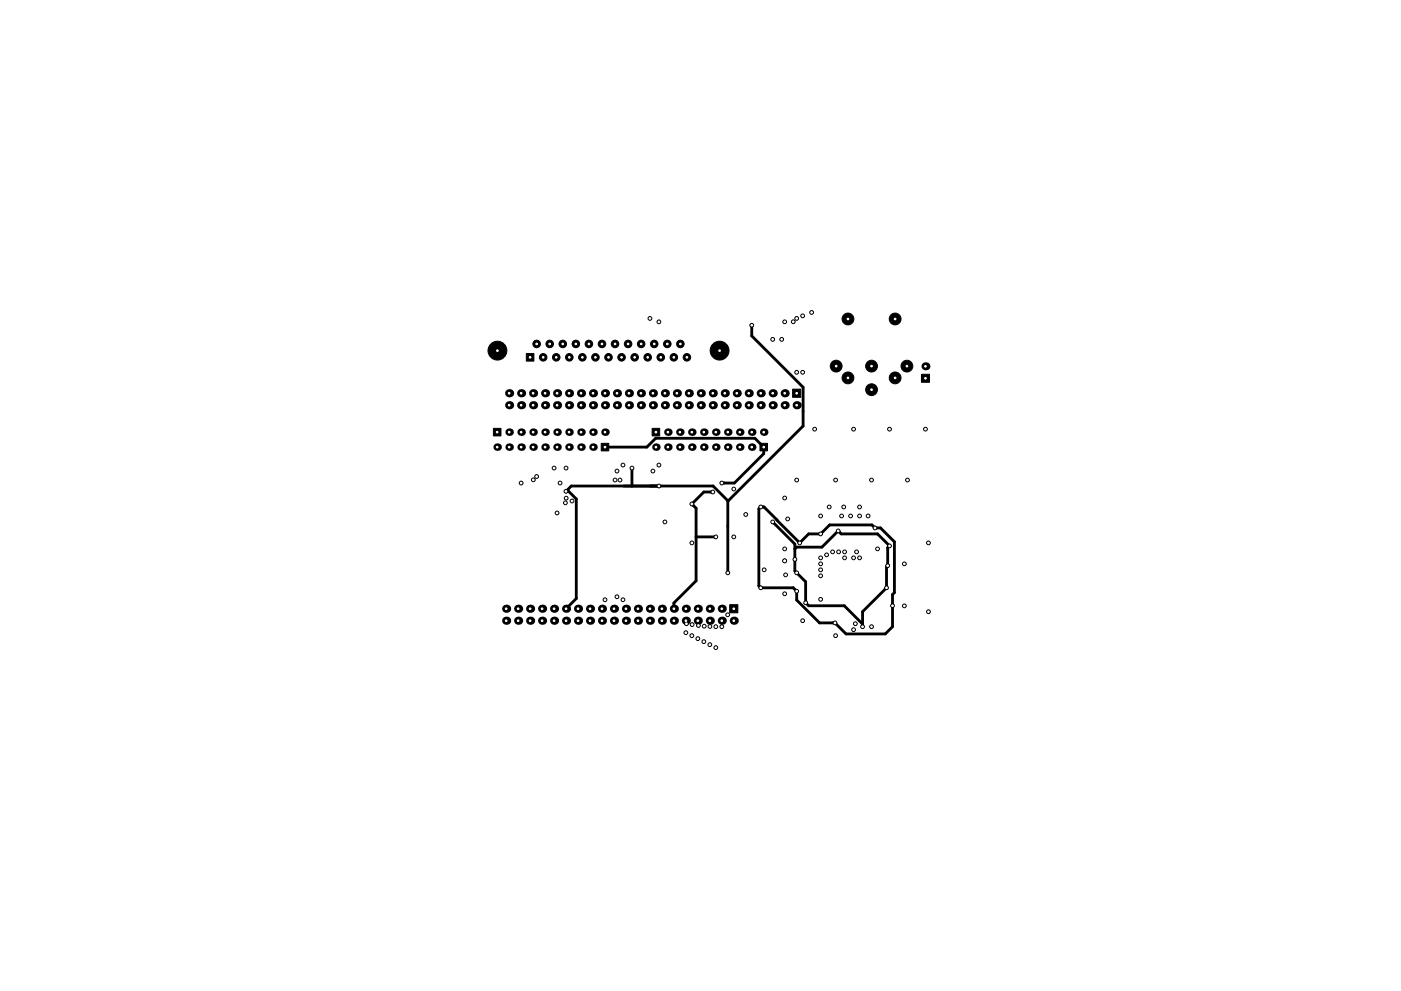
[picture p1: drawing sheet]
<svg xmlns="http://www.w3.org/2000/svg" width="297mm" height="210mm" viewBox="0 0 297 210" stroke-linecap="round" stroke-linejoin="round" font-family="sans-serif">
<g fill="#000" stroke="#000" stroke-width=".21">
<path d="M111.6 75h1.6v1.6h-1.6zM195.4 79.4h1.7v1.7h-1.7zM104.6 90.9h1.6v1.6h-1.6zM127.5 94.1h1.6v1.6h-1.6zM138.3 90.9h1.6v1.6h-1.6zM161.1 94.1h1.6v1.6h-1.6zM168 82.6h1.8v1.7h-1.8zM154.7 128.3h1.7v1.7h-1.7z"/>
<circle cx="105.5" cy="74.4" r="2"/>
<circle cx="113.8" cy="73" r=".8"/>
<circle cx="115.2" cy="75.8" r=".8"/>
<circle cx="116.6" cy="73" r=".8"/>
<circle cx="117.9" cy="75.8" r=".8"/>
<circle cx="119.3" cy="73" r=".8"/>
<circle cx="120.7" cy="75.8" r=".8"/>
<circle cx="122.1" cy="73" r=".8"/>
<circle cx="123.5" cy="75.8" r=".8"/>
<circle cx="124.9" cy="73" r=".8"/>
<circle cx="126.2" cy="75.8" r=".8"/>
<circle cx="127.6" cy="73" r=".8"/>
<circle cx="129" cy="75.8" r=".8"/>
<circle cx="130.4" cy="73" r=".8"/>
<circle cx="131.8" cy="75.8" r=".8"/>
<circle cx="133.2" cy="73" r=".8"/>
<circle cx="134.6" cy="75.8" r=".8"/>
<circle cx="135.9" cy="73" r=".8"/>
<circle cx="137.3" cy="75.8" r=".8"/>
<circle cx="137.8" cy="67.6" r=".4"/>
<circle cx="138.7" cy="73" r=".8"/>
<circle cx="139.7" cy="68.3" r=".4"/>
<circle cx="140.1" cy="75.8" r=".8"/>
<circle cx="141.5" cy="73" r=".8"/>
<circle cx="142.9" cy="75.8" r=".8"/>
<circle cx="144.2" cy="73" r=".8"/>
<circle cx="145.6" cy="75.8" r=".8"/>
<circle cx="152.6" cy="74.4" r="2"/>
<circle cx="159.4" cy="69" r=".4"/>
<circle cx="163.8" cy="72" r=".4"/>
<circle cx="165.7" cy="72" r=".4"/>
<circle cx="166.4" cy="68.3" r=".4"/>
<circle cx="168.2" cy="68.3" r=".4"/>
<circle cx="168.9" cy="79" r=".4"/>
<circle cx="168.9" cy="67.6" r=".4"/>
<circle cx="170.2" cy="67" r=".4"/>
<circle cx="170.2" cy="79" r=".4"/>
<circle cx="172.1" cy="66.3" r=".4"/>
<circle cx="177.3" cy="77.7" r="1.25"/>
<circle cx="179.8" cy="67.7" r="1.25"/>
<circle cx="184.8" cy="77.7" r="1.25"/>
<circle cx="189.8" cy="67.7" r="1.25"/>
<circle cx="192.3" cy="77.7" r="1.25"/>
<circle cx="117.5" cy="99.3" r=".4"/>
<circle cx="120" cy="99.3" r=".4"/>
<circle cx="130.8" cy="99.9" r=".4"/>
<circle cx="132.1" cy="98.7" r=".4"/>
<circle cx="134" cy="99.3" r=".4"/>
<circle cx="138.4" cy="99.9" r=".4"/>
<circle cx="139.7" cy="98.7" r=".4"/>
<circle cx="172.7" cy="91.1" r=".4"/>
<circle cx="179.8" cy="80.2" r="1.25"/>
<circle cx="181" cy="91.1" r=".4"/>
<circle cx="184.8" cy="82.7" r="1.25"/>
<circle cx="188.6" cy="91.1" r=".4"/>
<circle cx="189.8" cy="80.2" r="1.25"/>
<circle cx="196.2" cy="91.1" r=".4"/>
<circle cx="110.5" cy="102.5" r=".4"/>
<circle cx="113.1" cy="101.8" r=".4"/>
<circle cx="113.8" cy="101.1" r=".4"/>
<circle cx="118.1" cy="108.8" r=".4"/>
<circle cx="118.7" cy="102.5" r=".4"/>
<circle cx="119.9" cy="106.7" r=".4"/>
<circle cx="120" cy="104.2" r=".4"/>
<circle cx="120" cy="105.7" r=".4"/>
<circle cx="121.3" cy="106.3" r=".4"/>
<circle cx="130.4" cy="101.8" r=".4"/>
<circle cx="131.4" cy="101.8" r=".4"/>
<circle cx="139.7" cy="103.1" r=".4"/>
<circle cx="141" cy="110.7" r=".4"/>
<circle cx="146.7" cy="106.9" r=".4"/>
<circle cx="146.7" cy="115.2" r=".4"/>
<circle cx="151.1" cy="104.4" r=".4"/>
<circle cx="151.8" cy="113.9" r=".4"/>
<circle cx="153" cy="102.5" r=".4"/>
<circle cx="155.6" cy="103.8" r=".4"/>
<circle cx="155.6" cy="113.9" r=".4"/>
<circle cx="158.1" cy="109.2" r=".4"/>
<circle cx="161.3" cy="107.6" r=".4"/>
<circle cx="163.8" cy="110.7" r=".4"/>
<circle cx="166.4" cy="116.5" r=".4"/>
<circle cx="166.4" cy="119" r=".4"/>
<circle cx="166.4" cy="105.7" r=".4"/>
<circle cx="167" cy="110.1" r=".4"/>
<circle cx="168.5" cy="118.7" r=".4"/>
<circle cx="168.9" cy="101.8" r=".4"/>
<circle cx="169.5" cy="115.2" r=".4"/>
<circle cx="174" cy="109.5" r=".4"/>
<circle cx="174" cy="119.6" r=".4"/>
<circle cx="174" cy="113.3" r=".4"/>
<circle cx="174" cy="118.4" r=".4"/>
<circle cx="175.3" cy="117.7" r=".4"/>
<circle cx="175.8" cy="107.6" r=".4"/>
<circle cx="176.5" cy="117.1" r=".4"/>
<circle cx="177.2" cy="101.8" r=".4"/>
<circle cx="177.7" cy="112.6" r=".4"/>
<circle cx="177.8" cy="117.1" r=".4"/>
<circle cx="178.4" cy="109.5" r=".4"/>
<circle cx="178.9" cy="107.6" r=".4"/>
<circle cx="179.1" cy="117.1" r=".4"/>
<circle cx="179.1" cy="118.4" r=".4"/>
<circle cx="180.3" cy="109.5" r=".4"/>
<circle cx="181" cy="118.4" r=".4"/>
<circle cx="181.6" cy="117.1" r=".4"/>
<circle cx="182.2" cy="109.5" r=".4"/>
<circle cx="182.2" cy="118.4" r=".4"/>
<circle cx="182.2" cy="107.6" r=".4"/>
<circle cx="184.1" cy="109.5" r=".4"/>
<circle cx="184.8" cy="101.8" r=".4"/>
<circle cx="185.5" cy="112" r=".4"/>
<circle cx="186.1" cy="116.5" r=".4"/>
<circle cx="188.6" cy="115.8" r=".4"/>
<circle cx="191.7" cy="119.6" r=".4"/>
<circle cx="192.4" cy="101.8" r=".4"/>
<circle cx="196.8" cy="115.2" r=".4"/>
<circle cx="128.3" cy="127.2" r=".4"/>
<circle cx="130.8" cy="126.6" r=".4"/>
<circle cx="132.1" cy="127.2" r=".4"/>
<circle cx="145.4" cy="134.2" r=".4"/>
<circle cx="145.5" cy="132.3" r=".4"/>
<circle cx="146.7" cy="134.9" r=".4"/>
<circle cx="146.7" cy="132.5" r=".4"/>
<circle cx="148" cy="135.5" r=".4"/>
<circle cx="148.1" cy="132.7" r=".4"/>
<circle cx="149.2" cy="136.1" r=".4"/>
<circle cx="149.3" cy="132.9" r=".4"/>
<circle cx="150.5" cy="136.8" r=".4"/>
<circle cx="150.5" cy="132.9" r=".4"/>
<circle cx="151.8" cy="137.4" r=".4"/>
<circle cx="151.8" cy="133" r=".4"/>
<circle cx="153" cy="133" r=".4"/>
<circle cx="154.3" cy="130.4" r=".4"/>
<circle cx="154.3" cy="121.5" r=".4"/>
<circle cx="161.3" cy="124.7" r=".4"/>
<circle cx="162" cy="120.9" r=".4"/>
<circle cx="166.4" cy="126" r=".4"/>
<circle cx="166.6" cy="122" r=".4"/>
<circle cx="168.9" cy="125.4" r=".4"/>
<circle cx="168.9" cy="121.5" r=".4"/>
<circle cx="170.2" cy="131.7" r=".4"/>
<circle cx="170.8" cy="127.9" r=".4"/>
<circle cx="174" cy="127.2" r=".4"/>
<circle cx="174" cy="122.2" r=".4"/>
<circle cx="174" cy="120.9" r=".4"/>
<circle cx="177" cy="132.2" r=".4"/>
<circle cx="177.2" cy="134.9" r=".4"/>
<circle cx="181" cy="133.6" r=".4"/>
<circle cx="181.4" cy="132.3" r=".4"/>
<circle cx="182.9" cy="133" r=".4"/>
<circle cx="184.8" cy="133" r=".4"/>
<circle cx="188" cy="124.7" r=".4"/>
<circle cx="188.2" cy="120" r=".4"/>
<circle cx="189.2" cy="128.5" r=".4"/>
<circle cx="191.7" cy="128.5" r=".4"/>
<circle cx="196.8" cy="129.8" r=".4"/>
</g>
<g fill="#000">
<circle cx="196.2" cy="77.7" r=".85"/>
<circle cx="105.4" cy="94.9" r=".8"/>
<circle cx="107.9" cy="91.7" r=".8"/>
<circle cx="107.9" cy="83.4" r=".86"/>
<circle cx="107.9" cy="86" r=".86"/>
<circle cx="107.9" cy="94.9" r=".8"/>
<circle cx="110.5" cy="86" r=".86"/>
<circle cx="110.5" cy="83.4" r=".86"/>
<circle cx="110.5" cy="94.9" r=".8"/>
<circle cx="110.5" cy="91.7" r=".8"/>
<circle cx="113" cy="86" r=".86"/>
<circle cx="113" cy="94.9" r=".8"/>
<circle cx="113" cy="91.7" r=".8"/>
<circle cx="113" cy="83.4" r=".86"/>
<circle cx="115.6" cy="94.9" r=".8"/>
<circle cx="115.6" cy="86" r=".86"/>
<circle cx="115.6" cy="91.7" r=".8"/>
<circle cx="115.6" cy="83.4" r=".86"/>
<circle cx="118.1" cy="83.4" r=".86"/>
<circle cx="118.1" cy="86" r=".86"/>
<circle cx="118.1" cy="94.9" r=".8"/>
<circle cx="118.1" cy="91.7" r=".8"/>
<circle cx="120.6" cy="91.7" r=".8"/>
<circle cx="120.6" cy="94.9" r=".8"/>
<circle cx="120.6" cy="86" r=".86"/>
<circle cx="120.6" cy="83.4" r=".86"/>
<circle cx="123.2" cy="86" r=".86"/>
<circle cx="123.2" cy="94.9" r=".8"/>
<circle cx="123.2" cy="91.7" r=".8"/>
<circle cx="123.2" cy="83.4" r=".86"/>
<circle cx="125.7" cy="94.9" r=".8"/>
<circle cx="125.7" cy="91.7" r=".8"/>
<circle cx="125.7" cy="83.4" r=".86"/>
<circle cx="125.7" cy="86" r=".86"/>
<circle cx="128.3" cy="83.4" r=".86"/>
<circle cx="128.3" cy="86" r=".86"/>
<circle cx="128.3" cy="91.7" r=".8"/>
<circle cx="130.8" cy="83.4" r=".86"/>
<circle cx="130.8" cy="86" r=".86"/>
<circle cx="133.3" cy="83.4" r=".86"/>
<circle cx="133.3" cy="86" r=".86"/>
<circle cx="135.9" cy="83.4" r=".86"/>
<circle cx="135.9" cy="86" r=".86"/>
<circle cx="138.4" cy="83.4" r=".86"/>
<circle cx="138.4" cy="86" r=".86"/>
<circle cx="139.1" cy="94.9" r=".8"/>
<circle cx="141" cy="83.4" r=".86"/>
<circle cx="141" cy="86" r=".86"/>
<circle cx="141.6" cy="94.9" r=".8"/>
<circle cx="141.6" cy="91.7" r=".8"/>
<circle cx="143.5" cy="83.4" r=".86"/>
<circle cx="143.5" cy="86" r=".86"/>
<circle cx="144.1" cy="94.9" r=".8"/>
<circle cx="144.1" cy="91.7" r=".8"/>
<circle cx="146" cy="86" r=".86"/>
<circle cx="146" cy="83.4" r=".86"/>
<circle cx="146.7" cy="91.7" r=".8"/>
<circle cx="146.7" cy="94.9" r=".8"/>
<circle cx="148.6" cy="86" r=".86"/>
<circle cx="148.6" cy="83.4" r=".86"/>
<circle cx="149.2" cy="94.9" r=".8"/>
<circle cx="149.2" cy="91.7" r=".8"/>
<circle cx="151.1" cy="86" r=".86"/>
<circle cx="151.1" cy="83.4" r=".86"/>
<circle cx="151.8" cy="94.9" r=".8"/>
<circle cx="151.8" cy="91.7" r=".8"/>
<circle cx="153.7" cy="83.4" r=".86"/>
<circle cx="153.7" cy="86" r=".86"/>
<circle cx="154.3" cy="94.9" r=".8"/>
<circle cx="154.3" cy="91.7" r=".8"/>
<circle cx="156.2" cy="86" r=".86"/>
<circle cx="156.2" cy="83.4" r=".86"/>
<circle cx="156.8" cy="91.7" r=".8"/>
<circle cx="156.8" cy="94.9" r=".8"/>
<circle cx="158.7" cy="83.4" r=".86"/>
<circle cx="158.7" cy="86" r=".86"/>
<circle cx="159.4" cy="94.9" r=".8"/>
<circle cx="159.4" cy="91.7" r=".8"/>
<circle cx="161.3" cy="83.4" r=".86"/>
<circle cx="161.3" cy="86" r=".86"/>
<circle cx="161.9" cy="91.7" r=".8"/>
<circle cx="163.8" cy="86" r=".86"/>
<circle cx="163.8" cy="83.4" r=".86"/>
<circle cx="166.4" cy="86" r=".86"/>
<circle cx="166.4" cy="83.4" r=".86"/>
<circle cx="168.9" cy="86" r=".86"/>
<circle cx="107.3" cy="131.7" r=".86"/>
<circle cx="107.3" cy="129.2" r=".86"/>
<circle cx="109.9" cy="129.2" r=".86"/>
<circle cx="109.9" cy="131.7" r=".86"/>
<circle cx="112.4" cy="129.2" r=".86"/>
<circle cx="112.4" cy="131.7" r=".86"/>
<circle cx="114.9" cy="129.2" r=".86"/>
<circle cx="114.9" cy="131.7" r=".86"/>
<circle cx="117.5" cy="129.2" r=".86"/>
<circle cx="117.5" cy="131.7" r=".86"/>
<circle cx="120" cy="129.2" r=".86"/>
<circle cx="120" cy="131.7" r=".86"/>
<circle cx="122.6" cy="129.2" r=".86"/>
<circle cx="122.6" cy="131.7" r=".86"/>
<circle cx="125.1" cy="131.7" r=".86"/>
<circle cx="125.1" cy="129.2" r=".86"/>
<circle cx="127.6" cy="129.2" r=".86"/>
<circle cx="127.6" cy="131.7" r=".86"/>
<circle cx="130.2" cy="131.7" r=".86"/>
<circle cx="130.2" cy="129.2" r=".86"/>
<circle cx="132.7" cy="129.2" r=".86"/>
<circle cx="132.7" cy="131.7" r=".86"/>
<circle cx="135.3" cy="129.2" r=".86"/>
<circle cx="135.3" cy="131.7" r=".86"/>
<circle cx="137.8" cy="131.7" r=".86"/>
<circle cx="137.8" cy="129.2" r=".86"/>
<circle cx="140.3" cy="129.2" r=".86"/>
<circle cx="140.3" cy="131.7" r=".86"/>
<circle cx="142.9" cy="129.2" r=".86"/>
<circle cx="142.9" cy="131.7" r=".86"/>
<circle cx="145.4" cy="129.2" r=".86"/>
<circle cx="145.4" cy="131.7" r=".86"/>
<circle cx="148" cy="129.2" r=".86"/>
<circle cx="148" cy="131.7" r=".86"/>
<circle cx="150.5" cy="129.2" r=".86"/>
<circle cx="150.5" cy="131.7" r=".86"/>
<circle cx="153" cy="129.2" r=".86"/>
<circle cx="153" cy="131.7" r=".86"/>
<circle cx="155.6" cy="131.7" r=".86"/>
</g>
<path d="M159.4 69v2.3l10.9 10.9v8.2l-16 15.8M128.3 94.9h8.8l1.9-1.9h21l1.9 1.9v1.4l-6.2 6.2h-2.7M134 99.3v3.8M147.6 113.9h4.2M151.1 104.4h-1.9l-2.5 2.5 .9 .9v15.4l-4.7 4.7v1.3M154.3 106.2l-3.1-3.1h-30.1l-1.1 1.1h.6l1.6 1.7v21.1l-2.2 2.2M154.3 106.2v15.3M160.9 108l.4-.4h.7l7.5 7.6 1.9-1.9h2.6l1.9-1.9h9l.6 .6h1.2l2.9 2.9v10.8l-.4 .4v6.9l-1.5 1.5h-8.3l-2.4-2.3h-3.2l-4.9-4.9v-1.9l-.7-.7h-6.9l-.4-.4zM163.8 110.7l4.7 4.7v5.8l2.3 2.2v4.5l.6 .6h7.6l3.9 3.9M168.5 116.5l.4-.4h5.4l3.4-3.5 .6 .7h7.8l2.5 2.5-.4 .4v3.8l-.2 .3v4.4l-5.1 5.1v3.2" fill="none" stroke="#000" stroke-width=".6"/>
<g fill="#fff" stroke="#fff" stroke-width=".21">
<circle cx="172.1" cy="66.3" r=".17"/>
<circle cx="138.4" cy="99.9" r=".17"/>
<circle cx="172.7" cy="91.1" r=".17"/>
<circle cx="196.2" cy="91.1" r=".17"/>
<circle cx="188.6" cy="91.1" r=".17"/>
<circle cx="181" cy="91.1" r=".17"/>
<circle cx="177.8" cy="117.1" r=".17"/>
<circle cx="178.4" cy="109.5" r=".17"/>
<circle cx="179.1" cy="117.1" r=".17"/>
<circle cx="180.3" cy="109.5" r=".17"/>
<circle cx="181.6" cy="117.1" r=".17"/>
<circle cx="182.2" cy="109.5" r=".17"/>
<circle cx="170.2" cy="131.7" r=".17"/>
<circle cx="166.4" cy="126" r=".17"/>
<circle cx="166.4" cy="116.5" r=".17"/>
<circle cx="166.6" cy="122" r=".17"/>
<circle cx="166.4" cy="119" r=".17"/>
<circle cx="167" cy="110.1" r=".17"/>
<circle cx="174" cy="109.5" r=".17"/>
<circle cx="184.1" cy="109.5" r=".17"/>
<circle cx="191.7" cy="128.5" r=".17"/>
<circle cx="191.7" cy="119.6" r=".17"/>
<circle cx="184.8" cy="133" r=".17"/>
<circle cx="177.2" cy="134.9" r=".17"/>
<circle cx="196.8" cy="115.2" r=".17"/>
<circle cx="196.8" cy="129.8" r=".17"/>
<circle cx="146.7" cy="115.2" r=".17"/>
<circle cx="155.6" cy="113.9" r=".17"/>
<circle cx="155.6" cy="103.8" r=".17"/>
<circle cx="166.4" cy="105.7" r=".17"/>
<circle cx="162" cy="120.9" r=".17"/>
<circle cx="118.7" cy="102.5" r=".17"/>
<circle cx="163.8" cy="110.7" r=".17"/>
<circle cx="168.5" cy="118.7" r=".17"/>
<circle cx="168.9" cy="121.5" r=".17"/>
<circle cx="170.8" cy="127.9" r=".17"/>
<circle cx="182.9" cy="133" r=".17"/>
<circle cx="188" cy="124.7" r=".17"/>
<circle cx="188.2" cy="120" r=".18"/>
<circle cx="188.6" cy="115.8" r=".17"/>
<circle cx="177.7" cy="112.6" r=".17"/>
<circle cx="161.3" cy="124.7" r=".17"/>
<circle cx="161.3" cy="107.6" r=".17"/>
<circle cx="168.9" cy="125.4" r=".17"/>
<circle cx="177" cy="132.2" r=".17"/>
<circle cx="169.5" cy="115.2" r=".17"/>
<circle cx="174" cy="113.3" r=".17"/>
<circle cx="185.5" cy="112" r=".17"/>
<circle cx="189.2" cy="128.5" r=".17"/>
<circle cx="146.7" cy="106.9" r=".17"/>
<circle cx="151.8" cy="113.9" r=".17"/>
<circle cx="153" cy="102.5" r=".17"/>
<circle cx="151.1" cy="104.4" r=".17"/>
<circle cx="139.7" cy="103.1" r=".17"/>
<circle cx="134" cy="99.3" r=".17"/>
<circle cx="120" cy="104.2" r=".17"/>
<circle cx="159.4" cy="69" r=".17"/>
<circle cx="154.3" cy="121.5" r=".17"/>
<circle cx="168.9" cy="101.8" r=".17"/>
<circle cx="176.5" cy="117.1" r=".17"/>
<circle cx="177.2" cy="101.8" r=".17"/>
<circle cx="181" cy="118.4" r=".17"/>
<circle cx="184.8" cy="101.8" r=".17"/>
<circle cx="186.1" cy="116.5" r=".17"/>
<circle cx="192.4" cy="101.8" r=".17"/>
<circle cx="174" cy="118.4" r=".17"/>
<circle cx="166.4" cy="68.3" r=".17"/>
<circle cx="139.7" cy="68.3" r=".17"/>
<circle cx="168.2" cy="68.3" r=".17"/>
<circle cx="137.8" cy="67.6" r=".17"/>
<circle cx="168.9" cy="67.6" r=".17"/>
<circle cx="170.2" cy="67" r=".17"/>
<circle cx="154.3" cy="130.4" r=".18"/>
<circle cx="181.4" cy="132.3" r=".17"/>
<circle cx="153" cy="133" r=".17"/>
<circle cx="181" cy="133.6" r=".17"/>
<circle cx="151.8" cy="133" r=".17"/>
<circle cx="151.8" cy="137.4" r=".17"/>
<circle cx="150.5" cy="132.9" r=".17"/>
<circle cx="150.5" cy="136.8" r=".17"/>
<circle cx="149.3" cy="132.9" r=".17"/>
<circle cx="149.2" cy="136.1" r=".17"/>
<circle cx="148" cy="135.5" r=".17"/>
<circle cx="148.1" cy="132.7" r=".18"/>
<circle cx="146.7" cy="134.9" r=".17"/>
<circle cx="146.7" cy="132.5" r=".17"/>
<circle cx="145.5" cy="132.3" r=".18"/>
<circle cx="145.4" cy="134.2" r=".17"/>
<circle cx="174" cy="127.2" r=".17"/>
<circle cx="174" cy="119.6" r=".17"/>
<circle cx="158.1" cy="109.2" r=".17"/>
<circle cx="174" cy="120.9" r=".17"/>
<circle cx="174" cy="122.2" r=".17"/>
<circle cx="168.9" cy="79" r=".17"/>
<circle cx="120" cy="105.7" r=".17"/>
<circle cx="163.8" cy="72" r=".17"/>
<circle cx="119.9" cy="106.7" r=".17"/>
<circle cx="170.2" cy="79" r=".17"/>
<circle cx="121.3" cy="106.3" r=".17"/>
<circle cx="118.1" cy="108.8" r=".17"/>
<circle cx="165.7" cy="72" r=".17"/>
<circle cx="182.2" cy="107.6" r=".17"/>
<circle cx="182.2" cy="118.4" r=".17"/>
<circle cx="178.9" cy="107.6" r=".18"/>
<circle cx="179.1" cy="118.4" r=".17"/>
<circle cx="175.8" cy="107.6" r=".17"/>
<circle cx="175.3" cy="117.7" r=".17"/>
<circle cx="113.8" cy="101.1" r=".17"/>
<circle cx="130.4" cy="101.8" r=".17"/>
<circle cx="113.1" cy="101.8" r=".17"/>
<circle cx="131.4" cy="101.8" r=".17"/>
<circle cx="128.3" cy="127.2" r=".17"/>
<circle cx="132.1" cy="127.2" r=".17"/>
<circle cx="117.5" cy="99.3" r=".17"/>
<circle cx="130.8" cy="126.6" r=".17"/>
<circle cx="139.7" cy="98.7" r=".17"/>
<circle cx="141" cy="110.7" r=".17"/>
<circle cx="110.5" cy="102.5" r=".17"/>
<circle cx="132.1" cy="98.7" r=".17"/>
<circle cx="130.8" cy="99.9" r=".17"/>
<circle cx="120" cy="99.3" r=".17"/>
<circle cx="189.8" cy="67.7" r=".18"/>
<circle cx="179.8" cy="67.7" r=".18"/>
<circle cx="177.3" cy="77.7" r=".17"/>
<circle cx="184.8" cy="77.7" r=".17"/>
<circle cx="192.3" cy="77.7" r=".17"/>
<circle cx="189.8" cy="80.2" r=".17"/>
<circle cx="179.8" cy="80.2" r=".17"/>
<circle cx="184.8" cy="82.7" r=".17"/>
<circle cx="196.2" cy="80.3" r=".17"/>
<circle cx="196.2" cy="77.7" r=".17"/>
<circle cx="168.9" cy="83.4" r=".17"/>
<circle cx="168.9" cy="86" r=".17"/>
<circle cx="166.4" cy="83.4" r=".17"/>
<circle cx="166.4" cy="86" r=".17"/>
<circle cx="163.8" cy="83.4" r=".17"/>
<circle cx="163.8" cy="86" r=".17"/>
<circle cx="161.3" cy="83.4" r=".17"/>
<circle cx="161.3" cy="86" r=".17"/>
<circle cx="158.7" cy="83.4" r=".17"/>
<circle cx="158.7" cy="86" r=".17"/>
<circle cx="156.2" cy="83.4" r=".17"/>
<circle cx="156.2" cy="86" r=".17"/>
<circle cx="153.7" cy="83.4" r=".17"/>
<circle cx="153.7" cy="86" r=".17"/>
<circle cx="151.1" cy="83.4" r=".17"/>
<circle cx="151.1" cy="86" r=".17"/>
<circle cx="148.6" cy="83.4" r=".17"/>
<circle cx="148.6" cy="86" r=".17"/>
<circle cx="146" cy="83.4" r=".17"/>
<circle cx="146" cy="86" r=".17"/>
<circle cx="143.5" cy="83.4" r=".17"/>
<circle cx="143.5" cy="86" r=".17"/>
<circle cx="141" cy="83.4" r=".17"/>
<circle cx="141" cy="86" r=".17"/>
<circle cx="138.4" cy="83.4" r=".17"/>
<circle cx="138.4" cy="86" r=".17"/>
<circle cx="135.9" cy="83.4" r=".17"/>
<circle cx="135.9" cy="86" r=".17"/>
<circle cx="133.3" cy="83.4" r=".17"/>
<circle cx="133.3" cy="86" r=".17"/>
<circle cx="130.8" cy="83.4" r=".17"/>
<circle cx="130.8" cy="86" r=".17"/>
<circle cx="128.3" cy="83.4" r=".17"/>
<circle cx="128.3" cy="86" r=".17"/>
<circle cx="125.7" cy="83.4" r=".17"/>
<circle cx="125.7" cy="86" r=".17"/>
<circle cx="123.2" cy="83.4" r=".17"/>
<circle cx="123.2" cy="86" r=".17"/>
<circle cx="120.6" cy="83.4" r=".17"/>
<circle cx="120.6" cy="86" r=".17"/>
<circle cx="118.1" cy="83.4" r=".17"/>
<circle cx="118.1" cy="86" r=".17"/>
<circle cx="115.6" cy="83.4" r=".17"/>
<circle cx="115.6" cy="86" r=".17"/>
<circle cx="113" cy="83.4" r=".17"/>
<circle cx="113" cy="86" r=".17"/>
<circle cx="110.5" cy="83.4" r=".17"/>
<circle cx="110.5" cy="86" r=".17"/>
<circle cx="107.9" cy="83.4" r=".17"/>
<circle cx="107.9" cy="86" r=".17"/>
<circle cx="112.4" cy="75.8" r=".17"/>
<circle cx="115.2" cy="75.8" r=".17"/>
<circle cx="117.9" cy="75.8" r=".17"/>
<circle cx="120.7" cy="75.8" r=".17"/>
<circle cx="123.5" cy="75.8" r=".17"/>
<circle cx="126.2" cy="75.8" r=".17"/>
<circle cx="129" cy="75.8" r=".17"/>
<circle cx="131.8" cy="75.8" r=".17"/>
<circle cx="134.6" cy="75.8" r=".17"/>
<circle cx="137.3" cy="75.8" r=".17"/>
<circle cx="140.1" cy="75.8" r=".17"/>
<circle cx="142.9" cy="75.8" r=".17"/>
<circle cx="145.6" cy="75.8" r=".17"/>
<circle cx="113.8" cy="73" r=".17"/>
<circle cx="116.5" cy="73" r=".17"/>
<circle cx="119.3" cy="73" r=".17"/>
<circle cx="122.1" cy="73" r=".17"/>
<circle cx="124.9" cy="73" r=".17"/>
<circle cx="127.6" cy="73" r=".17"/>
<circle cx="130.4" cy="73" r=".17"/>
<circle cx="133.2" cy="73" r=".18"/>
<circle cx="135.9" cy="73" r=".17"/>
<circle cx="138.7" cy="73" r=".18"/>
<circle cx="141.5" cy="73" r=".17"/>
<circle cx="144.2" cy="73" r=".18"/>
<circle cx="152.6" cy="74.4" r=".18"/>
<circle cx="105.5" cy="74.4" r=".18"/>
<circle cx="155.6" cy="129.2" r=".17"/>
<circle cx="155.6" cy="131.7" r=".17"/>
<circle cx="153" cy="129.2" r=".17"/>
<circle cx="153" cy="131.7" r=".17"/>
<circle cx="150.5" cy="129.2" r=".17"/>
<circle cx="150.5" cy="131.7" r=".17"/>
<circle cx="148" cy="129.2" r=".17"/>
<circle cx="148" cy="131.7" r=".17"/>
<circle cx="145.4" cy="129.2" r=".17"/>
<circle cx="145.4" cy="131.7" r=".17"/>
<circle cx="142.9" cy="129.2" r=".17"/>
<circle cx="142.9" cy="131.7" r=".17"/>
<circle cx="140.3" cy="129.2" r=".17"/>
<circle cx="140.3" cy="131.7" r=".17"/>
<circle cx="137.8" cy="129.2" r=".17"/>
<circle cx="137.8" cy="131.7" r=".17"/>
<circle cx="135.3" cy="129.2" r=".17"/>
<circle cx="135.3" cy="131.7" r=".17"/>
<circle cx="132.7" cy="129.2" r=".17"/>
<circle cx="132.7" cy="131.7" r=".17"/>
<circle cx="130.2" cy="129.2" r=".17"/>
<circle cx="130.2" cy="131.7" r=".17"/>
<circle cx="127.6" cy="129.2" r=".17"/>
<circle cx="127.6" cy="131.7" r=".17"/>
<circle cx="125.1" cy="129.2" r=".17"/>
<circle cx="125.1" cy="131.7" r=".17"/>
<circle cx="122.6" cy="129.2" r=".17"/>
<circle cx="122.6" cy="131.7" r=".17"/>
<circle cx="120" cy="129.2" r=".17"/>
<circle cx="120" cy="131.7" r=".17"/>
<circle cx="117.5" cy="129.2" r=".17"/>
<circle cx="117.5" cy="131.7" r=".17"/>
<circle cx="114.9" cy="129.2" r=".17"/>
<circle cx="114.9" cy="131.7" r=".17"/>
<circle cx="112.4" cy="129.2" r=".17"/>
<circle cx="112.4" cy="131.7" r=".17"/>
<circle cx="109.9" cy="129.2" r=".17"/>
<circle cx="109.9" cy="131.7" r=".17"/>
<circle cx="107.3" cy="129.2" r=".17"/>
<circle cx="107.3" cy="131.7" r=".17"/>
<circle cx="139.1" cy="94.9" r=".17"/>
<circle cx="141.6" cy="94.9" r=".17"/>
<circle cx="144.1" cy="94.9" r=".17"/>
<circle cx="146.7" cy="94.9" r=".17"/>
<circle cx="149.2" cy="94.9" r=".17"/>
<circle cx="151.8" cy="94.9" r=".17"/>
<circle cx="154.3" cy="94.9" r=".17"/>
<circle cx="156.8" cy="94.9" r=".17"/>
<circle cx="159.4" cy="94.9" r=".17"/>
<circle cx="161.9" cy="94.9" r=".17"/>
<circle cx="139.1" cy="91.7" r=".17"/>
<circle cx="141.6" cy="91.7" r=".17"/>
<circle cx="144.1" cy="91.7" r=".17"/>
<circle cx="146.7" cy="91.7" r=".17"/>
<circle cx="149.2" cy="91.7" r=".17"/>
<circle cx="151.8" cy="91.7" r=".17"/>
<circle cx="154.3" cy="91.7" r=".17"/>
<circle cx="156.8" cy="91.7" r=".17"/>
<circle cx="159.4" cy="91.7" r=".17"/>
<circle cx="161.9" cy="91.7" r=".17"/>
<circle cx="105.4" cy="94.9" r=".17"/>
<circle cx="107.9" cy="94.9" r=".17"/>
<circle cx="110.5" cy="94.9" r=".17"/>
<circle cx="113" cy="94.9" r=".17"/>
<circle cx="115.6" cy="94.9" r=".17"/>
<circle cx="118.1" cy="94.9" r=".17"/>
<circle cx="120.6" cy="94.9" r=".17"/>
<circle cx="123.2" cy="94.9" r=".17"/>
<circle cx="125.7" cy="94.9" r=".17"/>
<circle cx="128.3" cy="94.9" r=".17"/>
<circle cx="105.4" cy="91.7" r=".17"/>
<circle cx="107.9" cy="91.7" r=".17"/>
<circle cx="110.5" cy="91.7" r=".17"/>
<circle cx="113" cy="91.7" r=".17"/>
<circle cx="115.6" cy="91.7" r=".17"/>
<circle cx="118.1" cy="91.7" r=".17"/>
<circle cx="120.6" cy="91.7" r=".17"/>
<circle cx="123.2" cy="91.7" r=".17"/>
<circle cx="125.7" cy="91.7" r=".17"/>
<circle cx="128.3" cy="91.7" r=".17"/>
</g>
</svg>
